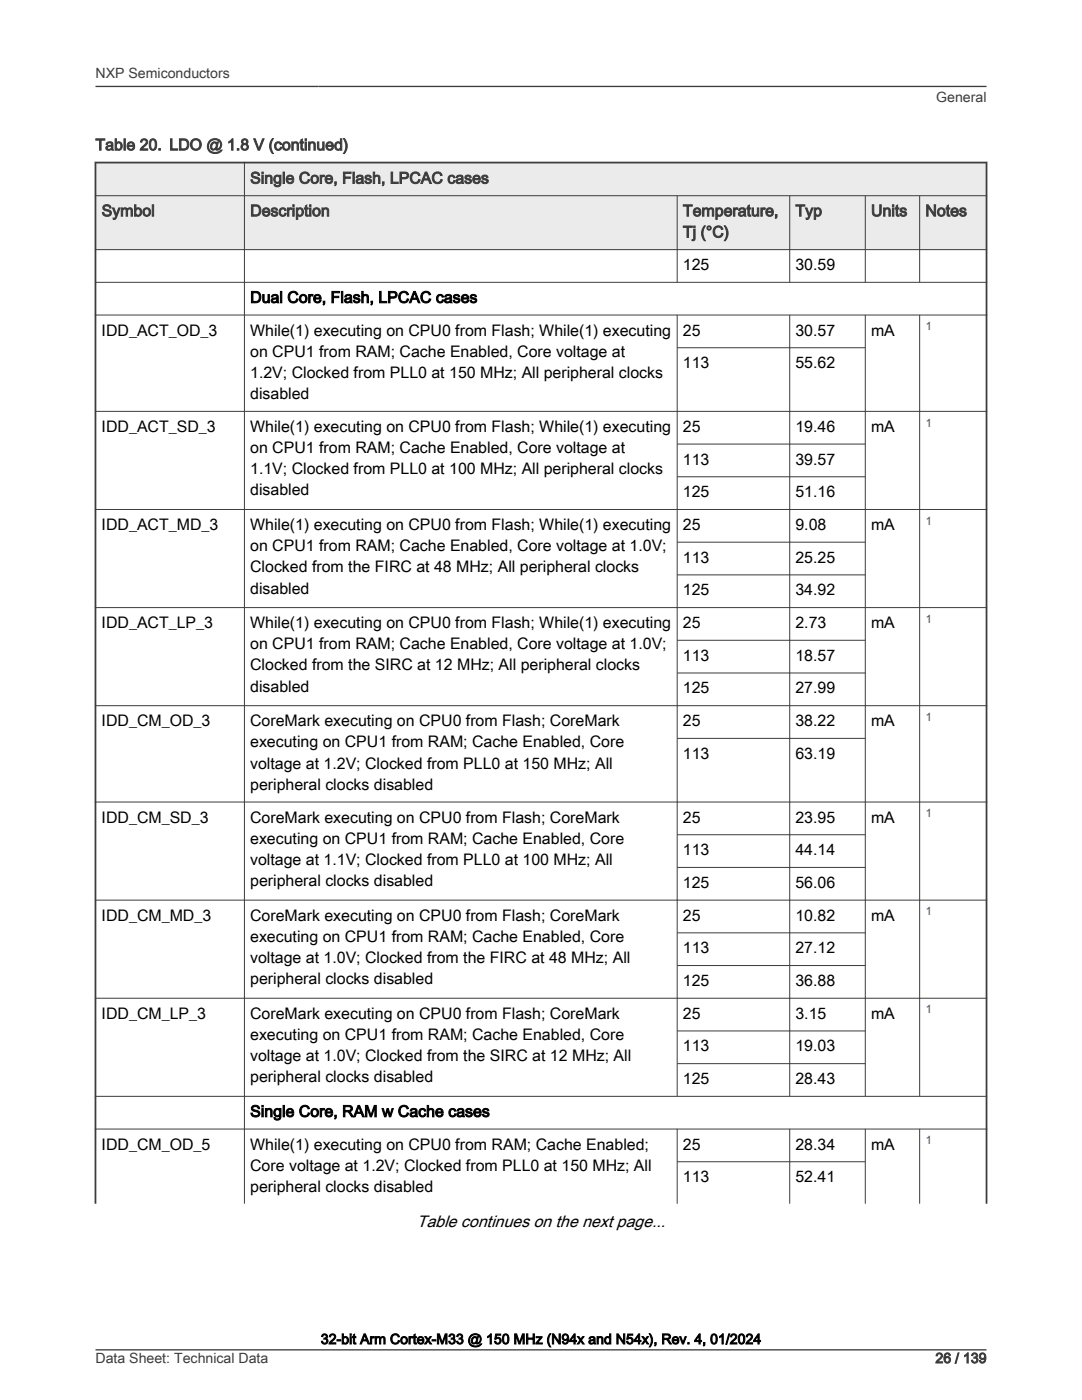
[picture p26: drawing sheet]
<svg xmlns="http://www.w3.org/2000/svg" width="216mm" height="279mm" viewBox="0 0 216 279" stroke-linecap="round" stroke-linejoin="round" font-family="sans-serif">
<defs><g id="words">
<text font-size="3.3" x="83.2" y="244.9">Table continues on the next page...</text>
<g font-size="3.2" fill="#3c3c3c">
<text x="19" y="30">Table 20. LDO @ 1.8 V (continued)</text>
<text x="49.9" y="36.6">Single Core, Flash, LPCAC cases</text>
<text x="20.3" y="43.1">Symbol</text>
<text x="49.9" y="43.1">Description</text>
<text x="136.3" y="43.1">Temperature,</text>
<text x="136.3" y="47.4">Tj (°C)</text>
<text x="158.7" y="43.1">Typ</text>
<text x="173.8" y="43.1">Units</text>
<text x="184.7" y="43.1">Notes</text>
</g>
<g font-size="3.2">
<text x="136.3" y="53.9">125</text>
<text x="158.7" y="53.9">30.59</text>
<text x="49.9" y="60.4">Dual Core, Flash, LPCAC cases</text>
<text x="20.3" y="67">IDD_ACT_OD_3</text>
<text x="49.9" y="67">While(1) executing on CPU0 from Flash; While(1) executing</text>
<text x="49.9" y="71.2">on CPU1 from RAM; Cache Enabled, Core voltage at</text>
<text x="136.3" y="67">25</text>
<text x="158.7" y="67">30.57</text>
<text x="173.8" y="67">mA</text>
<text x="49.9" y="75.4">1.2V; Clocked from PLL0 at 150 MHz; All peripheral clocks</text>
<text x="136.3" y="73.5">113</text>
<text x="158.7" y="73.5">55.62</text>
<text x="49.9" y="79.7">disabled</text>
<text x="20.3" y="86.2">IDD_ACT_SD_3</text>
<text x="49.9" y="86.2">While(1) executing on CPU0 from Flash; While(1) executing</text>
<text x="136.3" y="86.2">25</text>
<text x="158.7" y="86.2">19.46</text>
<text x="173.8" y="86.2">mA</text>
<text x="49.9" y="90.4">on CPU1 from RAM; Cache Enabled, Core voltage at</text>
<text x="49.9" y="94.7">1.1V; Clocked from PLL0 at 100 MHz; All peripheral clocks</text>
<text x="136.3" y="92.7">113</text>
<text x="158.7" y="92.7">39.57</text>
<text x="49.9" y="98.9">disabled</text>
<text x="136.3" y="99.2">125</text>
<text x="158.7" y="99.2">51.16</text>
<text x="20.3" y="105.8">IDD_ACT_MD_3</text>
<text x="49.9" y="105.8">While(1) executing on CPU0 from Flash; While(1) executing</text>
<text x="136.3" y="105.8">25</text>
<text x="158.7" y="105.8">9.08</text>
<text x="173.8" y="105.8">mA</text>
<text x="49.9" y="110">on CPU1 from RAM; Cache Enabled, Core voltage at 1.0V;</text>
<text x="136.3" y="112.3">113</text>
<text x="158.7" y="112.3">25.25</text>
<text x="49.9" y="114.2">Clocked from the FIRC at 48 MHz; All peripheral clocks</text>
<text x="49.9" y="118.5">disabled</text>
<text x="136.3" y="118.8">125</text>
<text x="158.7" y="118.8">34.92</text>
<text x="20.3" y="125.3">IDD_ACT_LP_3</text>
<text x="49.9" y="125.3">While(1) executing on CPU0 from Flash; While(1) executing</text>
<text x="136.3" y="125.3">25</text>
<text x="158.7" y="125.3">2.73</text>
<text x="173.8" y="125.3">mA</text>
<text x="49.9" y="129.6">on CPU1 from RAM; Cache Enabled, Core voltage at 1.0V;</text>
<text x="136.3" y="131.9">113</text>
<text x="158.7" y="131.9">18.57</text>
<text x="49.9" y="133.8">Clocked from the SIRC at 12 MHz; All peripheral clocks</text>
<text x="49.9" y="138">disabled</text>
<text x="136.3" y="138.4">125</text>
<text x="158.7" y="138.4">27.99</text>
<text x="20.3" y="144.9">IDD_CM_OD_3</text>
<text x="49.9" y="144.9">CoreMark executing on CPU0 from Flash; CoreMark</text>
<text x="49.9" y="149.2">executing on CPU1 from RAM; Cache Enabled, Core</text>
<text x="136.3" y="144.9">25</text>
<text x="158.7" y="144.9">38.22</text>
<text x="173.8" y="144.9">mA</text>
<text x="49.9" y="153.4">voltage at 1.2V; Clocked from PLL0 at 150 MHz; All</text>
<text x="136.3" y="151.4">113</text>
<text x="158.7" y="151.4">63.19</text>
<text x="49.9" y="157.6">peripheral clocks disabled</text>
<text x="20.3" y="164.1">IDD_CM_SD_3</text>
<text x="49.9" y="164.1">CoreMark executing on CPU0 from Flash; CoreMark</text>
<text x="136.3" y="164.1">25</text>
<text x="158.7" y="164.1">23.95</text>
<text x="173.8" y="164.1">mA</text>
<text x="49.9" y="168.4">executing on CPU1 from RAM; Cache Enabled, Core</text>
<text x="49.9" y="172.6">voltage at 1.1V; Clocked from PLL0 at 100 MHz; All</text>
<text x="136.3" y="170.7">113</text>
<text x="158.7" y="170.7">44.14</text>
<text x="49.9" y="176.8">peripheral clocks disabled</text>
<text x="136.3" y="177.2">125</text>
<text x="158.7" y="177.2">56.06</text>
<text x="20.3" y="183.7">IDD_CM_MD_3</text>
<text x="49.9" y="183.7">CoreMark executing on CPU0 from Flash; CoreMark</text>
<text x="136.3" y="183.7">25</text>
<text x="158.7" y="183.7">10.82</text>
<text x="173.8" y="183.7">mA</text>
<text x="49.9" y="188">executing on CPU1 from RAM; Cache Enabled, Core</text>
<text x="136.3" y="190.3">113</text>
<text x="158.7" y="190.3">27.12</text>
<text x="49.9" y="192.2">voltage at 1.0V; Clocked from the FIRC at 48 MHz; All</text>
<text x="49.9" y="196.4">peripheral clocks disabled</text>
<text x="136.3" y="196.8">125</text>
<text x="158.7" y="196.8">36.88</text>
<text x="20.3" y="203.3">IDD_CM_LP_3</text>
<text x="49.9" y="203.3">CoreMark executing on CPU0 from Flash; CoreMark</text>
<text x="136.3" y="203.3">25</text>
<text x="158.7" y="203.3">3.15</text>
<text x="173.8" y="203.3">mA</text>
<text x="49.9" y="207.5">executing on CPU1 from RAM; Cache Enabled, Core</text>
<text x="136.3" y="209.8">113</text>
<text x="158.7" y="209.8">19.03</text>
<text x="49.9" y="211.8">voltage at 1.0V; Clocked from the SIRC at 12 MHz; All</text>
<text x="49.9" y="216">peripheral clocks disabled</text>
<text x="136.3" y="216.4">125</text>
<text x="158.7" y="216.4">28.43</text>
<text x="49.9" y="222.9">Single Core, RAM w Cache cases</text>
<text x="20.3" y="229.4">IDD_CM_OD_5</text>
<text x="49.9" y="229.4">While(1) executing on CPU0 from RAM; Cache Enabled;</text>
<text x="49.9" y="233.6">Core voltage at 1.2V; Clocked from PLL0 at 150 MHz; All</text>
<text x="136.3" y="229.4">25</text>
<text x="158.7" y="229.4">28.34</text>
<text x="173.8" y="229.4">mA</text>
<text x="49.9" y="237.9">peripheral clocks disabled</text>
<text x="136.3" y="235.9">113</text>
<text x="158.7" y="235.9">52.41</text>
</g>
<g font-size="2.8" fill="#3c3c3c">
<text x="19" y="15.6">NXP Semiconductors</text>
<text x="186.8" y="20.4">General</text>
<text x="19" y="272">Data Sheet: Technical Data</text>
<text x="186.7" y="272">26 / 139</text>
</g>
<text font-size="2.8" x="64" y="268.2">32-bit Arm Cortex-M33 @ 150 MHz (N94x and N54x), Rev. 4, 01/2024</text>
<g font-size="2.4" fill="#00f">
<text x="184.7" y="65.9">1</text>
<text x="184.7" y="85.1">1</text>
<text x="184.7" y="104.7">1</text>
<text x="184.7" y="124.3">1</text>
<text x="184.7" y="143.9">1</text>
<text x="184.7" y="163.1">1</text>
<text x="184.7" y="182.7">1</text>
<text x="184.7" y="202.2">1</text>
<text x="184.7" y="228.4">1</text>
</g>
</g></defs>
<g fill="#ebebeb">
<path d="M19 32.4h177.8v6.7h-177.8z" fill-rule="evenodd"/>
<path d="M19 39.1h177.8v10.7h-177.8z" fill-rule="evenodd"/>
</g>
<path d="M18.9 32.4h178.1M19 32.3v207.9M196.9 32.3l-.1 207.9" fill="none" stroke="#3c3c3c" stroke-width=".35"/>
<g fill="none" stroke="#3c3c3c" stroke-width=".2">
<path d="M18.9 39.1h178.1M48.8 32.3v207.9M135.1 39v17.3M157.6 39v17.3M172.7 39v17.3M183.5 39v17.3M18.9 49.8h178.1M18.9 56.3h178.1M18.9 62.9h178.1M135.1 62.8v156M135.1 69.4h37.6M157.6 62.8v156"/>
<path d="M172.7 62.8v156M183.5 62.8v156M18.9 82.1h178.1M135.1 88.6h37.6M135.1 95.2h37.6M18.9 101.7h178.1M135.1 108.2h37.6M135.1 114.7h37.6M18.9 121.3h178.1M135.1 127.8h37.6M135.1 134.3h37.6M18.9 140.8h178.1"/>
<path d="M135.1 147.4h37.6M18.9 160.1h178.1M18.9 179.6h178.1M135.1 166.6h37.6M135.1 173.1h37.6M18.9 199.2h178.1M135.1 186.2h37.6M135.1 192.7h37.6M18.9 218.8h178.1M135.1 205.7h37.6M135.1 212.3h37.6M18.9 225.3h178.1"/>
<path d="M135.1 225.2v15M135.1 231.9h37.6M157.6 225.2v15M172.7 225.2v15M183.5 225.2v15"/>
</g>
<path d="M19 17.3h177.8M19 269.4h177.8" fill="none" stroke="#3c3c3c" stroke-width=".26"/>
<use href="#words"/>
</svg>
